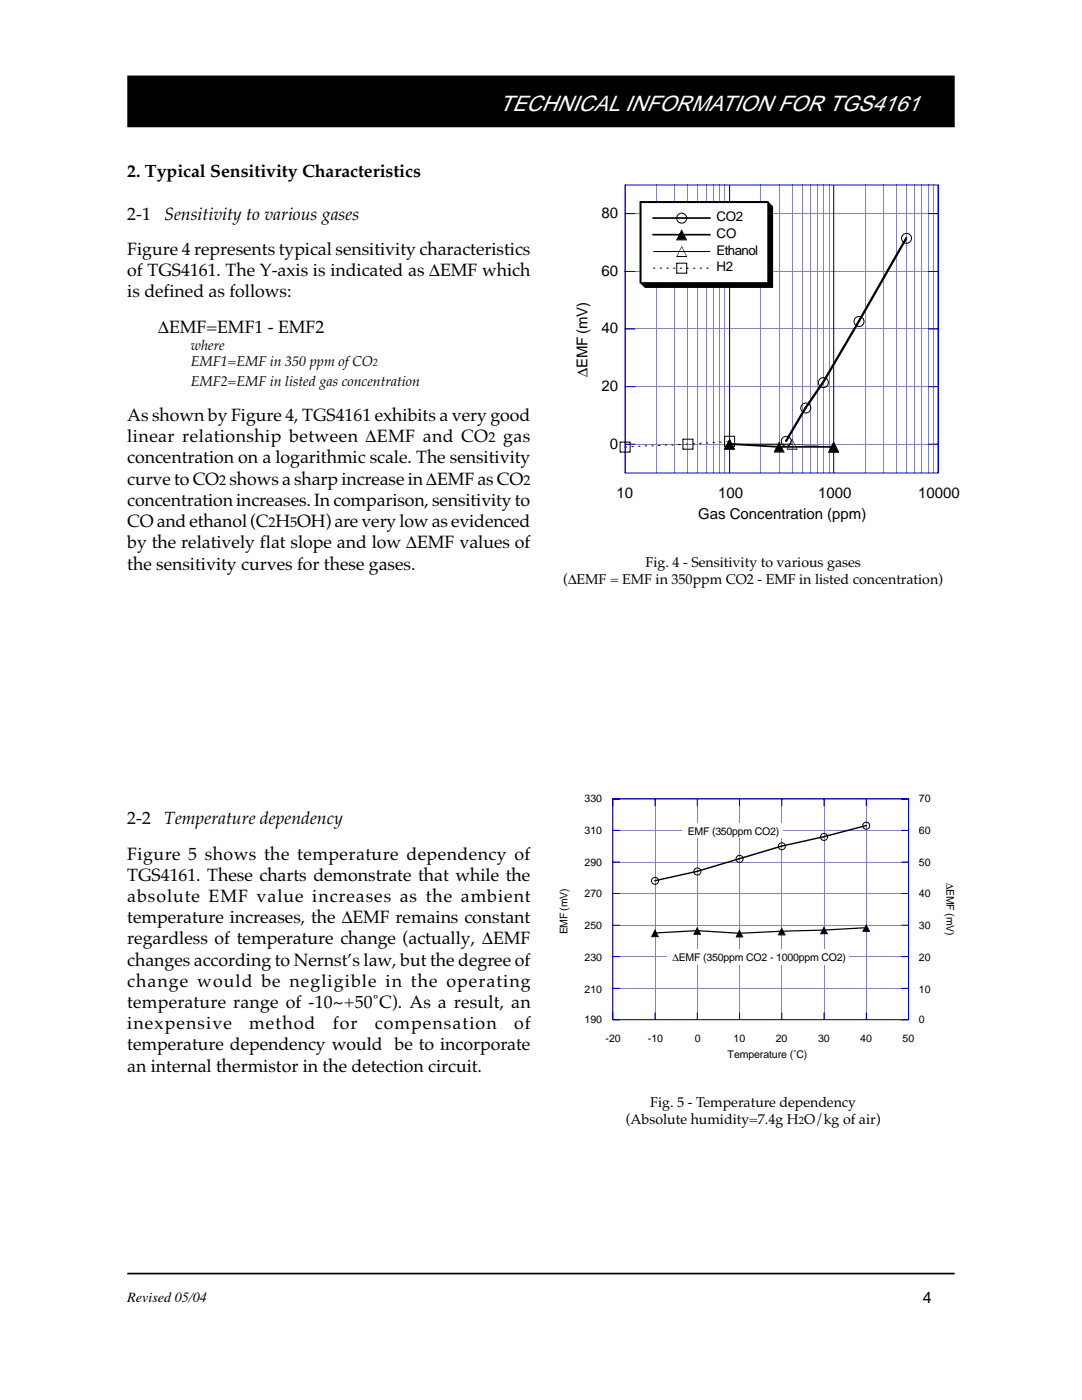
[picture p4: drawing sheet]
<svg xmlns="http://www.w3.org/2000/svg" width="216mm" height="279mm" viewBox="0 0 216 279" stroke-linecap="round" stroke-linejoin="round" font-family="sans-serif">
<defs><g id="words">
<text font-size="4.6" fill="#fff" x="99.6" y="22.1">TECHNICAL INFORMATION FOR TGS4161</text>
<g font-size="3.5">
<text x="25.4" y="35.3">2. Typical Sensitivity Characteristics</text>
<text x="25.4" y="43.8">2-1</text>
<text x="32.8" y="43.8">Sensitivity to various gases</text>
<text x="25.4" y="50.9">Figure 4 represents typical sensitivity characteristics</text>
<text x="25.4" y="55.1">of TGS4161. The Y-axis is indicated as ∆EMF which</text>
<text x="25.4" y="59.4">is defined as follows:</text>
<text x="31.6" y="66.4">∆EMF=EMF1 - EMF2</text>
<text x="25.4" y="84">As shown by Figure 4, TGS4161 exhibits a very good</text>
<text x="25.4" y="88.3">linear relationship between ∆EMF and CO</text>
<text x="100.4" y="88.3">gas</text>
<text x="25.4" y="92.5">concentration on a logarithmic scale. The sensitivity</text>
<text x="25.4" y="96.7">curve to CO shows a sharp increase in ∆EMF as CO</text>
<text x="25.4" y="101">concentration increases. In comparison, sensitivity to</text>
<text x="25.4" y="105.2">CO and ethanol (C H OH) are very low as evidenced</text>
<text x="25.4" y="109.4">by the relatively flat slope and low ∆EMF values of</text>
<text x="25.4" y="113.7">the sensitivity curves for these gases.</text>
<text x="25.4" y="164.5">2-2</text>
<text x="32.8" y="164.5">Temperature dependency</text>
<text x="25.4" y="171.5">Figure 5 shows the temperature dependency of</text>
<text x="25.4" y="175.8">TGS4161. These charts demonstrate that while the</text>
<text x="25.4" y="180">absolute EMF value increases as the ambient</text>
<text x="25.4" y="184.2">temperature increases, the ∆EMF remains constant</text>
<text x="25.4" y="188.5">regardless of temperature change (actually, ∆EMF</text>
<text x="25.4" y="192.7">changes according to Nernst’s law, but the degree of</text>
<text x="25.4" y="196.9">change would be negligible in the operating</text>
<text x="25.4" y="201.2">temperature range of -10~+50˚C). As a result, an</text>
<text x="25.4" y="205.4">inexpensive</text>
<text x="25.4" y="209.6">temperature dependency would be to incorporate</text>
<text x="49.7" y="205.4">method</text>
<text x="66.4" y="205.4">for</text>
<text x="74.8" y="205.4">compensation</text>
<text x="102.6" y="205.4">of</text>
<text x="25.4" y="213.9">an internal thermistor in the detection circuit.</text>
</g>
<text font-size="3.2" x="184.1" y="260.1">4</text>
<g font-size="3">
<text x="120" y="43.5">80</text>
<text x="120" y="55.1">60</text>
<text x="120" y="66.4">40</text>
<text x="117.2" y="75.2" transform="rotate(-90 117.2 75.2)">∆EMF (mV)</text>
<text x="120" y="78.1">20</text>
<text x="121.7" y="89.7">0</text>
<text x="123" y="99.3">10</text>
<text x="143.3" y="99.3">100</text>
<text x="163.2" y="99.3">1000</text>
<text x="183.2" y="99.3">10000</text>
<text x="139.3" y="103.6">Gas Concentration (ppm)</text>
</g>
<g font-size="2.8">
<text x="38.1" y="69.9">where</text>
<text x="38.1" y="73.1">EMF1=EMF in 350 ppm of CO</text>
<text x="38.1" y="77">EMF2=EMF in listed gas concentration</text>
<text x="97.5" y="88.3">2</text>
<text x="43.7" y="96.7">2</text>
<text x="104.4" y="96.7">2</text>
<text x="53.6" y="105.2">2</text>
<text x="57.9" y="105.2">5</text>
<text x="128.8" y="113.2">Fig. 4 - Sensitivity to various gases</text>
<text x="112.4" y="116.5">(∆EMF = EMF in 350ppm CO2 - EMF in listed concentration)</text>
<text x="129.8" y="220.9">Fig. 5 - Temperature dependency</text>
<text x="124.9" y="224.3">(Absolute humidity=7.4g H O/kg of air)</text>
<text x="25.4" y="259.8">Revised 05/04</text>
</g>
<g font-size="2.7">
<text x="143" y="44.2">CO2</text>
<text x="143" y="47.5">CO</text>
<text x="143" y="50.8">Ethanol</text>
<text x="143" y="54.1">H2</text>
</g>
<g font-size="2.1">
<text x="74.4" y="73.1">2</text>
<text x="116.6" y="160.1">330</text>
<text x="183.4" y="160.1">70</text>
<text x="116.6" y="166.5">310</text>
<text x="137.2" y="166.7">EMF (350ppm CO2)</text>
<text x="183.4" y="166.5">60</text>
<text x="116.6" y="172.8">290</text>
<text x="183.4" y="172.8">50</text>
<text x="116.6" y="179.1">270</text>
<text x="183.4" y="179.1">40</text>
<text x="188.9" y="176.2" transform="rotate(90 188.9 176.2)">∆EMF (mV)</text>
<text x="116.6" y="185.4">250</text>
<text x="183.4" y="185.4">30</text>
<text x="113.2" y="186.5" transform="rotate(-90 113.2 186.5)">EMF (mV)</text>
<text x="116.6" y="191.8">230</text>
<text x="134.2" y="191.8">∆EMF (350ppm CO2 - 1000ppm CO2)</text>
<text x="183.4" y="191.8">20</text>
<text x="116.6" y="198.1">210</text>
<text x="183.4" y="198.1">10</text>
<text x="116.6" y="204.2">190</text>
<text x="120.8" y="207.9">-20</text>
<text x="129.3" y="207.9">-10</text>
<text x="138.6" y="207.9">0</text>
<text x="146.4" y="207.9">10</text>
<text x="154.8" y="207.9">20</text>
<text x="163.2" y="207.9">30</text>
<text x="171.7" y="207.9">40</text>
<text x="180.1" y="207.9">50</text>
<text x="183.4" y="204.2">0</text>
<text x="145.2" y="211.2">Temperature (˚C)</text>
<text x="159.4" y="224.3">2</text>
</g>
</g></defs>
<path d="M25.4 254.2h165.1" fill="none" stroke="#000" stroke-width=".34"/>
<path d="M25.6 15.3h164.7v9.9h-164.7z" fill-rule="evenodd" fill="#000" stroke="#000" stroke-width=".34"/>
<g fill="none" stroke="#8781bd" stroke-width=".2">
<path d="M131 36.9v57.5M134.6 36.9v57.5M137.3 36.9v57.5M139.3 36.9v57.5M140.9 36.9v57.5M142.3 36.9v57.5M143.5 36.9v57.5M144.6 36.9v57.5M151.8 36.9v57.5M155.5 36.9v57.5M158 36.9v57.5M160.1 36.9v57.5"/>
<path d="M161.7 36.9v57.5M163.1 36.9v57.5M164.4 36.9v57.5M165.4 36.9v57.5M172.7 36.9v57.5M176.3 36.9v57.5M178.9 36.9v57.5M180.9 36.9v57.5M182.6 36.9v57.5M184 36.9v57.5M185.2 36.9v57.5M186.2 36.9v57.5"/>
<path d="M124.7 54.2h62.6M124.7 42.6h62.6M124.7 77.2h62.6M124.7 65.6h62.6M124.7 88.6h62.6"/>
</g>
<g fill="none" stroke="#0000d4" stroke-width=".2">
<path d="M124.7 36.9h62.6M124.7 36.9v57.5M145.6 36.9v57.5M166.4 36.9v57.5M187.2 36.9v57.5M124.7 54.2h2.1M124.7 42.6h2.1M185.2 54.2h2.1M185.2 42.6h2.1M124.7 77.2h2.1M124.7 65.6h2.1M185.2 77.2h2.1"/>
<path d="M185.2 65.6h2.1M124.7 88.6h2.1M124.7 94.4h62.6M185.2 88.6h2.1"/>
</g>
<g fill="#000">
<path d="M180.7 47.3h.3v.4l-9.5 16.6h-.3v-.4zM164.1 76.1h.3v.4l-3.5 5h-.3v-.3zM171.2 63.9h.3v.4l-7.1 12.2h-.3v-.4zM144.9 88.1l.4-.1zM145.4 88.4l10.2 .6v.4l-10.2-.6zM145.5 87.6l.1 .1-1.1 2zM145.5 87.6l1.1 2.1zM155.4 88.2l.1 .1-1.1 2zM155.4 88.2l1.1 2.1zM158 88.6l8.4 .7zM158 87.6l.1 .1-1.1 2zM158 87.6l1.1 2.1z"/>
<path d="M160.6 81.2h.3v.3l-3.9 6.7h-.3v-.3zM166.3 88.2l.1 .1-1.1 2zM166.3 88.2l1.1 2.1z"/>
</g>
<path d="M155.3 89.2h11.2" fill="none" stroke="#000" stroke-width=".33"/>
<g fill="none" stroke="#000" stroke-width=".2">
<path d="M123.7 88.2h2.1M123.7 88.2v2h2.1M124.7 89.2h.4M125.7 88.2v2.1M126 89.1h.4M127.3 89.1h.5M128.7 89h.4M130 89h.4M131.3 88.9h.5M132.7 88.8h.4M134 88.8h.4M135.3 88.7h.5"/>
<path d="M136.2 89.6h2.1M136.2 87.6h2.1M136.3 87.6v2.1M136.9 88.6h.4M138.2 88.6h.4M138.3 87.6v2.1M139.6 88.5h.4M140.9 88.4h.4M142.2 88.3h.4M143.5 88.2h.5M144.5 89.1h2.1M144.5 89.6h2.1"/>
<path d="M145.5 88.6h12.6M146.6 87v2.1M146.6 87.1l-2-.1v2.1M154.4 90.2h2.1M157 89.6h2.1M165.3 90.2h2.1"/>
<circle cx="180.9" cy="47.6" r="1"/>
<circle cx="164.3" cy="76.3" r="1"/>
<circle cx="171.4" cy="64.2" r="1"/>
<circle cx="156.9" cy="88.1" r="1"/>
<circle cx="160.8" cy="81.4" r="1"/>
</g>
<path d="M145.5 87.6l1 2h-2zM155.4 88.2l1 2h-2zM166.3 88.2l1 2h-2z" fill="#000"/>
<path d="M127.7 40.2h25.6v16.3h-25.6z" fill="#fff"/>
<g fill="none" stroke="#000" stroke-width=".2">
<path d="M127.7 40.2h25.5v16.2h-25.5zM130.3 50.2h11.4M130.3 53.5h.5M131.7 53.5h.4M133 53.5h.4M134.3 53.5h.4M135 47.9h2.1M135 51.2h2.1M135 54.5h2.1M135 52.5h2.1M135 52.5v2.1M135.7 53.5h.4"/>
<path d="M137 53.5h.4M137 52.5v2.1M138.3 53.5h.4M139.6 53.5h.5M141 53.5h.4M130 186.9h1.4M138.4 186.5h1.5M146.8 187h1.5M155.3 186.6h1.4M163.7 186.3h1.5M172.1 185.9h1.5"/>
<circle cx="136" cy="43.5" r="1"/>
<circle cx="130.7" cy="175.8" r=".7"/>
<circle cx="139.1" cy="173.9" r=".7"/>
<circle cx="147.6" cy="171.4" r=".7"/>
<circle cx="156" cy="168.9" r=".7"/>
<circle cx="164.4" cy="167" r=".7"/>
<circle cx="172.8" cy="164.8" r=".7"/>
</g>
<g fill="#000">
<path d="M136 45.8l1 2h-2zM130.7 185.5l.7 1.4h-1.4zM139.1 185l.7 1.4h-1.4zM147.5 185.6l.7 1.4h-1.4zM156 185.1l.7 1.5h-1.4zM164.4 184.9l.7 1.4h-1.4zM172.8 184.4l.7 1.4h-1.4z"/>
<path d="M127.7 40.2h25.6l1 1v16.3h-25.6l-1-1v-16.3l.3 .3h25.2v15.9h-25.2v-15.9z" fill-rule="evenodd"/>
</g>
<path d="M130.2 43.5h11.6M130.2 46.8h11.6" fill="none" stroke="#000" stroke-width=".33"/>
<g fill="#000">
<path d="M136 45.8l.1 .1-1.1 2zM136 45.8l1.1 2.1zM136 49.2h.1l-1.1 2zM136 49.2l1.1 2zM130.6 175.7l8.6-1.9v.2l-8.4 1.9h-.2zM139 173.8l8.7-2.5v.2l-8.5 2.5h-.2zM147.4 171.3l8.7-2.6v.3l-8.4 2.5h-.3zM155.9 168.7l8.6-1.8v.2l-8.4 1.9h-.2zM164.3 166.9l8.6-2.3v.3l-8.4 2.2h-.2zM130.7 185.5l-.7 1.5zM130.7 185.5l.7 1.5zM130.6 186.1l8.6-.5v.2l-8.4 .5h-.2z"/>
<path d="M139 185.6l8.7 .5v.3l-8.7-.6zM139.1 185l-.7 1.5zM139.1 185l.8 1.5zM147.5 185.6l-.7 1.4zM147.5 185.6l.8 1.4zM147.4 186.1l8.7-.4v.3l-8.4 .4h-.3zM156 185.1l-.7 1.5zM156 185.1l.7 1.5zM155.9 185.7l8.6-.2v.2l-8.4 .3h-.2zM164.4 184.9l-.7 1.5zM164.4 184.9l.8 1.5zM164.3 185.5l8.6-.5v.3l-8.4 .4h-.2z"/>
<path d="M172.8 184.4l-.7 1.5zM172.8 184.4l.8 1.5z"/>
</g>
<g fill="none" stroke="#8781bd" stroke-width=".2">
<path d="M130.7 159.4v44.1M139.1 159.4v44.1M147.6 159.4v44.1M156 159.4v44.1M164.4 159.4v44.1M172.9 159.4v44.1M181.3 159.4v44.1M181.3 159.5l-59-.1-.1 44.1h59.1M122.2 178.3h59.1M122.2 172.1h59.1M122.2 165.7h59.1M122.2 197.2h59.1"/>
<path d="M122.2 190.9h59.1M122.2 184.6h59.1"/>
</g>
<g fill="none" stroke="#0000d4" stroke-width=".2">
<path d="M130.7 159.4v1.5M139.1 159.4v1.5M147.6 159.4v1.5M156 159.4v1.5M164.4 159.4v1.5M172.9 159.4v1.5M181.3 159.4v44.1M181.3 159.5l-59-.1-.1 44.1h59.1M122.2 178.3h1.5M122.2 172.1h1.5M122.2 165.7h1.5M179.9 178.3h1.4"/>
<path d="M179.9 172.1h1.4M179.9 165.7h1.4M122.2 197.2h1.5M122.2 190.9h1.5M122.2 184.6h1.5M179.9 197.2h1.4M179.9 190.9h1.4M179.9 184.6h1.4M130.7 202.1v1.4M139.1 202.1v1.4M147.6 202.1v1.4M156 202.1v1.4"/>
<path d="M164.4 202.1v1.4M172.9 202.1v1.4"/>
</g>
<g fill="#fff">
<path d="M136.1 164.3h20.1v2.9h-20.1z"/>
<path d="M133 189.4h36.3v3.1h-36.3z"/>
</g>
<use href="#words"/>
</svg>
